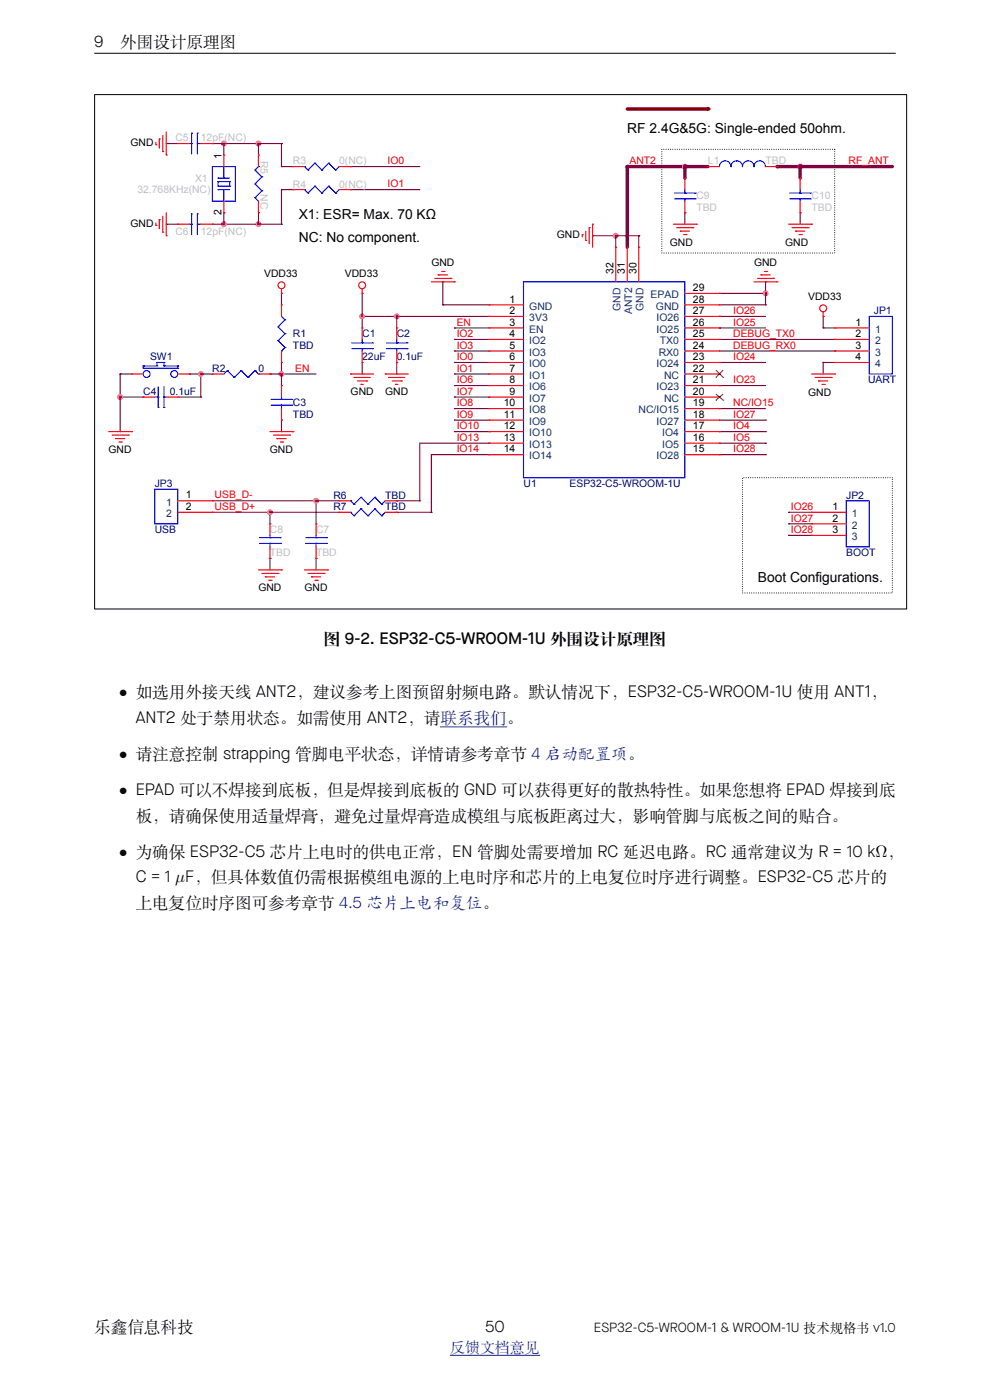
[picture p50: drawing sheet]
<svg xmlns="http://www.w3.org/2000/svg" width="210mm" height="297mm" viewBox="0 0 210 297" stroke-linecap="round" stroke-linejoin="round" font-family="sans-serif">
<defs><g id="words">
<g font-size="3.5">
<text x="20" y="9.9">9</text>
<text x="25.5" y="9.9">外围设计原理图</text>
<text x="68.7" y="136.6">图 9-2. ESP32-C5-WROOM-1U 外围设计原理图</text>
<text x="25.3" y="148">• 如选用外接天线 ANT2，建议参考上图预留射频电路。默认情况下，ESP32-C5-WROOM-1U 使用 ANT1，</text>
<text x="28.8" y="153.4">ANT2 处于禁用状态。如需使用 ANT2，请联系我们。</text>
<text x="25.3" y="161">• 请注意控制 strapping 管脚电平状态，详情请参考章节 4 启动配置项。</text>
<text x="25.3" y="168.6">• EPAD 可以不焊接到底板，但是焊接到底板的 GND 可以获得更好的散热特性。如果您想将 EPAD 焊接到底</text>
<text x="28.8" y="174.1">板，请确保使用适量焊膏，避免过量焊膏造成模组与底板距离过大，影响管脚与底板之间的贴合。</text>
<text x="25.3" y="181.7">• 为确保 ESP32-C5 芯片上电时的供电正常，EN 管脚处需要增加 RC 延迟电路。RC 通常建议为 R = 10 kΩ，</text>
<text x="28.8" y="187.2">C = 1 µF，但具体数值仍需根据模组电源的上电时序和芯片的上电复位时序进行调整。ESP32-C5 芯片的</text>
<text x="28.8" y="192.7">上电复位时序图可参考章节 4.5 芯片上电和复位。</text>
<text x="20" y="282.5">乐鑫信息科技</text>
<text x="102.9" y="282.5">50</text>
</g>
<text font-size="3.2" fill="#1020a0" x="95.5" y="286.8">反馈文档意见</text>
<g font-size="2.9">
<text x="133.1" y="28.2">RF 2.4G&amp;5G: Single-ended 50ohm.</text>
<text x="63.4" y="46.6">X1: ESR= Max. 70 KΩ</text>
<text x="63.4" y="51.4">NC: No component.</text>
<text x="160.8" y="123.6">Boot Configurations.</text>
</g>
<text font-size="2.8" x="126" y="282.5">ESP32-C5-WROOM-1 &amp; WROOM-1U 技术规格书 v1.0</text>
<g font-size="2.2" fill="#c0c0c0">
<text x="37.2" y="30">C5</text>
<text x="42.6" y="30">12pF(NC)</text>
<text x="55.2" y="34.1" transform="rotate(90 55.2 34.1)">R5</text>
<text x="62.2" y="34.9">R3</text>
<text x="71.9" y="34.9">0(NC)</text>
<text x="150.2" y="34.9">L1</text>
<text x="162.4" y="34.9">TBD</text>
<text x="29.2" y="41">32.768KHz(NC)</text>
<text x="41.4" y="38.6">X1</text>
<text x="55.2" y="41.2" transform="rotate(90 55.2 41.2)">NC</text>
<text x="62.2" y="39.8">R4</text>
<text x="71.9" y="39.8">0(NC)</text>
<text x="147.7" y="42.2">C9</text>
<text x="147.7" y="44.7">TBD</text>
<text x="172.2" y="42.2">C10</text>
<text x="172.2" y="44.7">TBD</text>
<text x="37.2" y="49.8">C6</text>
<text x="42.6" y="49.8">12pF(NC)</text>
<text x="57.3" y="113.1">C8</text>
<text x="67" y="113.1">C7</text>
<text x="57.3" y="118">TBD</text>
<text x="67" y="118">TBD</text>
</g>
<g font-size="2.2">
<text x="27.7" y="31">GND</text>
<text x="47" y="33.6" transform="rotate(-90 47 33.6)">1</text>
<text x="47" y="45.6" transform="rotate(-90 47 45.6)">2</text>
<text x="27.7" y="48.1">GND</text>
<text x="118.1" y="50.5">GND</text>
<text x="142.1" y="52.2">GND</text>
<text x="166.5" y="52.2">GND</text>
<text x="56" y="58.8">VDD33</text>
<text x="73.2" y="58.8">VDD33</text>
<text x="91.5" y="56.4">GND</text>
<text x="130.1" y="58.1" transform="rotate(-90 130.1 58.1)">32</text>
<text x="132.6" y="58.1" transform="rotate(-90 132.6 58.1)">31</text>
<text x="135" y="58.1" transform="rotate(-90 135 58.1)">30</text>
<text x="159.9" y="56.4">GND</text>
<text x="108.1" y="64.2">1</text>
<text x="147" y="64.2">28</text>
<text x="147" y="61.7">29</text>
<text x="171.4" y="63.7">VDD33</text>
<text x="108.1" y="66.6">2</text>
<text x="108.1" y="69.1">3</text>
<text x="108.1" y="71.5">4</text>
<text x="147" y="66.6">27</text>
<text x="147" y="69.1">26</text>
<text x="147" y="71.5">25</text>
<text x="181.4" y="69.1">1</text>
<text x="181.4" y="71.5">2</text>
<text x="108.1" y="74">5</text>
<text x="108.1" y="76.4">6</text>
<text x="147" y="74">24</text>
<text x="147" y="76.4">23</text>
<text x="181.4" y="74">3</text>
<text x="181.4" y="76.4">4</text>
<text x="74.4" y="83.8">GND</text>
<text x="81.7" y="83.8">GND</text>
<text x="108.1" y="78.9">7</text>
<text x="108.1" y="81.3">8</text>
<text x="108.1" y="83.7">9</text>
<text x="147" y="78.9">22</text>
<text x="147" y="81.3">21</text>
<text x="147" y="83.7">20</text>
<text x="106.9" y="86.2">10</text>
<text x="106.9" y="88.6">11</text>
<text x="147" y="86.2">19</text>
<text x="147" y="88.6">18</text>
<text x="171.4" y="84">GND</text>
<text x="106.9" y="91.1">12</text>
<text x="106.9" y="93.5">13</text>
<text x="106.9" y="96">14</text>
<text x="147" y="91.1">17</text>
<text x="147" y="93.5">16</text>
<text x="147" y="96">15</text>
<text x="23" y="96">GND</text>
<text x="57.3" y="96">GND</text>
<text x="39.4" y="105.7">1</text>
<text x="39.4" y="108.2">2</text>
<text x="176.6" y="108.2">1</text>
<text x="176.6" y="110.6">2</text>
<text x="176.6" y="113.1">3</text>
<text x="54.8" y="125.3">GND</text>
<text x="64.6" y="125.3">GND</text>
</g>
<g font-size="2.2" fill="#f00">
<text x="82.2" y="34.9">IO0</text>
<text x="133.5" y="34.9">ANT2</text>
<text x="180" y="34.8">RF_ANT</text>
<text x="82.2" y="39.7">IO1</text>
<text x="96.9" y="71.5">IO2</text>
<text x="96.9" y="69.1">EN</text>
<text x="155.5" y="71.5">DEBUG_TX0</text>
<text x="155.5" y="69.1">IO25</text>
<text x="155.5" y="66.6">IO26</text>
<text x="96.9" y="74">IO3</text>
<text x="96.9" y="76.4">IO0</text>
<text x="155.5" y="76.4">IO24</text>
<text x="155.5" y="73.9">DEBUG_RX0</text>
<text x="62.6" y="78.9">EN</text>
<text x="96.9" y="78.9">IO1</text>
<text x="96.9" y="81.3">IO6</text>
<text x="96.9" y="83.7">IO7</text>
<text x="155.5" y="81.3">IO23</text>
<text x="96.9" y="86.2">IO8</text>
<text x="96.9" y="88.6">IO9</text>
<text x="155.5" y="86.2">NC/IO15</text>
<text x="155.5" y="88.6">IO27</text>
<text x="96.9" y="93.5">IO13</text>
<text x="96.9" y="96">IO14</text>
<text x="96.9" y="91.1">IO10</text>
<text x="155.5" y="96">IO28</text>
<text x="155.5" y="91.1">IO4</text>
<text x="155.5" y="93.5">IO5</text>
<text x="45.5" y="105.7">USB_D-</text>
<text x="45.5" y="108.2">USB_D+</text>
<text x="167.8" y="113.1">IO28</text>
<text x="167.8" y="110.6">IO27</text>
<text x="167.8" y="108.2">IO26</text>
</g>
<g font-size="2.2" fill="#004080">
<text x="112.3" y="65.7">GND</text>
<text x="131.6" y="65.9" transform="rotate(-90 131.6 65.9)">GND</text>
<text x="136.5" y="65.9" transform="rotate(-90 136.5 65.9)">GND</text>
<text x="138" y="63.2">EPAD</text>
<text x="139.1" y="65.7">GND</text>
<text x="112.3" y="68.1">3V3</text>
<text x="112.3" y="70.6">EN</text>
<text x="134.1" y="66.7" transform="rotate(-90 134.1 66.7)">ANT2</text>
<text x="139.3" y="68.1">IO26</text>
<text x="139.3" y="70.6">IO25</text>
<text x="185.6" y="70.6">1</text>
<text x="112.3" y="73">IO2</text>
<text x="112.3" y="75.5">IO3</text>
<text x="112.3" y="77.9">IO0</text>
<text x="139.3" y="77.9">IO24</text>
<text x="139.7" y="75.5">RX0</text>
<text x="140" y="73">TX0</text>
<text x="185.6" y="73">2</text>
<text x="185.6" y="75.5">3</text>
<text x="185.6" y="77.9">4</text>
<text x="112.3" y="80.3">IO1</text>
<text x="112.3" y="82.8">IO6</text>
<text x="139.3" y="82.8">IO23</text>
<text x="140.9" y="80.3">NC</text>
<text x="112.3" y="85.2">IO7</text>
<text x="112.3" y="87.7">IO8</text>
<text x="135.4" y="87.7">NC/IO15</text>
<text x="140.9" y="85.2">NC</text>
<text x="112.3" y="90.1">IO9</text>
<text x="112.3" y="92.6">IO10</text>
<text x="112.3" y="95">IO13</text>
<text x="139.3" y="90.1">IO27</text>
<text x="140.5" y="92.6">IO4</text>
<text x="140.5" y="95">IO5</text>
<text x="112.3" y="97.5">IO14</text>
<text x="139.3" y="97.5">IO28</text>
<text x="35.2" y="107.2">1</text>
<text x="35.2" y="109.7">2</text>
<text x="180.7" y="109.7">1</text>
<text x="180.7" y="112.1">2</text>
<text x="180.7" y="114.6">3</text>
</g>
<g font-size="2.2" fill="#000080">
<text x="62.2" y="71.6">R1</text>
<text x="76.8" y="71.6">C1</text>
<text x="84.2" y="71.6">C2</text>
<text x="185.4" y="66.7">JP1</text>
<text x="31.8" y="76.4">SW1</text>
<text x="62.2" y="74">TBD</text>
<text x="76.8" y="76.4">22uF</text>
<text x="84.2" y="76.4">0.1uF</text>
<text x="30.4" y="83.8">C4</text>
<text x="36" y="83.8">0.1uF</text>
<text x="45" y="78.9">R2</text>
<text x="54.8" y="78.9">0</text>
<text x="184.1" y="81.3">UART</text>
<text x="62.2" y="86.2">C3</text>
<text x="62.2" y="88.7">TBD</text>
<text x="32.8" y="103.3">JP3</text>
<text x="70.7" y="105.8">R6</text>
<text x="81.7" y="105.8">TBD</text>
<text x="111" y="103.3">U1</text>
<text x="120.8" y="103.3">ESP32-C5-WROOM-1U</text>
<text x="179.5" y="105.8">JP2</text>
<text x="32.8" y="113.1">USB</text>
<text x="70.7" y="108.2">R7</text>
<text x="81.7" y="108.2">TBD</text>
<text x="179.5" y="118">BOOT</text>
</g>
</g></defs>
<path d="M20 11.3h170" fill="none" stroke="#000" stroke-width=".21"/>
<g fill="none" stroke="#800040" stroke-width=".24">
<path d="M93.9 59.8h.1M93.9 59.8v4.9M162.4 59.8h.1M162.4 59.8v4.9M76.8 67.1h.1M76.8 62.2h.1M76.8 67.1h26.9M76.8 62.2v7.4M84.2 67.1h.1M84.2 67.1v2.5M93.9 64.7h.1M93.9 64.7h9.8"/>
<path d="M96.4 72h.1M96.4 74.5h.1M96.4 69.6h.1M96.4 76.9h.1M96.4 79.3h.1M96.4 76.9h7.3M96.4 72h7.3M96.4 74.5h7.3M96.4 69.6h7.3M96.4 79.3h7.3M152.6 76.9h.1M152.6 69.6h.1"/>
<path d="M152.6 67.1h.1M152.6 67.1h9.8M152.6 76.9h9.8M152.6 72h24.5M152.6 74.5h24.5M152.6 69.6h9.8M152.6 62.2h9.8M152.6 64.7h9.8M162.4 62.2h.1M162.4 64.7h.1M174.6 67.1h.1M174.6 76.9h.1"/>
<path d="M174.6 69.6h.1M174.6 76.9h2.5M174.6 67.1v2.5M174.6 76.9v2.4M174.6 69.6h2.5M177.1 72h.1M177.1 74.5h.1M89 94h14.7M91.5 96.5h12.2M96.4 81.8h.1M96.4 84.2h.1M96.4 86.7h.1"/>
<path d="M96.4 89.1h.1M96.4 91.6h.1M96.4 86.7h7.3M96.4 81.8h7.3M96.4 91.6h7.3M96.4 89.1h7.3M96.4 84.2h7.3M103.7 94h.1M103.7 96.5h.1M152.6 86.7h.1M152.6 81.8h.1M152.6 94h9.8"/>
<path d="M152.6 96.5h9.8M152.6 86.7h9.8M152.6 81.8h9.8M152.6 91.6h9.8M152.6 89.1h9.8M162.4 96.5h.1M162.4 91.6h.1M162.4 94h.1M162.4 89.1h.1"/>
</g>
<g fill="#f0f" stroke="#f0f" stroke-width=".24">
<circle cx="162.4" cy="62.2" r=".49"/>
<circle cx="84.2" cy="67.1" r=".49"/>
<circle cx="76.8" cy="67.1" r=".49"/>
</g>
<path d="M133.1 35.3h12.2" fill="none" stroke="#800040" stroke-width=".73"/>
<circle cx="133.1" cy="35.3" r=".36" fill="#800040"/>
<circle cx="145.3" cy="35.3" r=".49" fill="#f0f" stroke="#f0f" stroke-width=".24"/>
<path d="M133.1 35.3v17.2" fill="none" stroke="#800040" stroke-width=".73"/>
<circle cx="133.1" cy="35.3" r=".36" fill="#800040"/>
<path d="M125.7 50h.1M125.7 50h9.8M130.6 50h.1M130.6 50v2.5M135.5 50h.1M135.5 50v2.5M169.7 45.1h.1M169.7 45.1v2.5" fill="none" stroke="#800040" stroke-width=".24"/>
<circle cx="130.6" cy="50" r=".49" fill="#f0f" stroke="#f0f" stroke-width=".24"/>
<path d="M164.8 35.3h4.9" fill="none" stroke="#800040" stroke-width=".73"/>
<circle cx="164.8" cy="35.3" r=".36" fill="#800040"/>
<circle cx="169.7" cy="35.3" r=".49" fill="#f0f" stroke="#f0f" stroke-width=".24"/>
<path d="M169.7 35.3h19.6" fill="none" stroke="#800040" stroke-width=".73"/>
<circle cx="169.7" cy="35.3" r=".36" fill="#800040"/>
<path d="M145.3 35.3h4.9" fill="none" stroke="#800040" stroke-width=".73"/>
<circle cx="145.3" cy="35.3" r=".36" fill="#800040"/>
<path d="M145.3 45.1h.1M145.3 45.1v2.5" fill="none" stroke="#800040" stroke-width=".24"/>
<path d="M169.7 35.3v2.5" fill="none" stroke="#800040" stroke-width=".73"/>
<circle cx="169.7" cy="35.3" r=".36" fill="#800040"/>
<path d="M145.3 35.3v2.5" fill="none" stroke="#800040" stroke-width=".73"/>
<circle cx="145.3" cy="35.3" r=".36" fill="#800040"/>
<g fill="none" stroke="#800040" stroke-width=".24">
<path d="M35.3 30.5h.1M35.3 30.5h2.4M45 30.5h.1M45 30.5h14.7M47.5 30.5h.1M47.5 30.5v2.4M54.8 30.5h.1M54.8 30.5v2.4M59.7 30.5h.1M59.7 35.3h.1M59.7 30.5v4.8M59.7 35.3h2.5"/>
<path d="M74.4 35.3h.1M74.4 35.3h14.6M35.3 47.6h.1M35.3 47.6h2.4M45 47.6h.1M45 47.6h14.7M47.5 47.6h.1M47.5 45.1h.1M47.5 45.1v2.5M54.8 45.1h.1M54.8 45.1v2.5M59.7 40.2h.1"/>
<path d="M59.7 47.6h.1M59.7 40.2v7.4M59.7 40.2h2.5M74.4 40.2h.1M74.4 40.2h14.6M25.5 79.3h.1M25.5 79.3h2.4M25.5 79.3v12.3M40.2 79.3h.1M40.2 79.3h4.8M42.6 79.3h.1M42.6 79.3v4.9"/>
<path d="M57.3 79.3h.1M57.3 79.3h9.7M59.7 76.9h.1M59.7 62.2h.1M59.7 79.3h.1M59.7 62.2v2.5M59.7 76.9v4.9M76.8 79.3h.1M76.8 76.9v2.4M84.2 79.3h.1M84.2 76.9v2.4M25.5 84.2h.1"/>
<path d="M25.5 84.2h4.9M30.4 84.2h.1M37.7 84.2h4.9M42.6 84.2h.1M59.7 89.1h.1M59.7 89.1v2.5M89 94v12.2M91.5 96.5v12.2M45 106.2h.1M45 108.7h.1M45 106.2h26.9M45 108.7h26.9"/>
<path d="M57.3 118.5h.1M57.3 108.7h.1M57.3 108.7v2.4M57.3 118.5v2.4M67 118.5h.1M67 106.2h.1M67 106.2v4.9M67 118.5v2.4M84.2 106.2h.1M84.2 108.7h.1M84.2 106.2h4.8M84.2 108.7h7.3"/>
<path d="M89 106.2h.1M91.5 108.7h.1M167.3 113.6h.1M167.3 111.1h.1M167.3 108.7h.1M167.3 108.7h4.9M167.3 113.6h4.9M167.3 111.1h4.9"/>
</g>
<g fill="#f0f" stroke="#f0f" stroke-width=".24">
<circle cx="54.8" cy="47.6" r=".49"/>
<circle cx="47.5" cy="47.6" r=".49"/>
<circle cx="54.8" cy="30.4" r=".49"/>
<circle cx="47.5" cy="30.4" r=".49"/>
<circle cx="57.3" cy="108.7" r=".49"/>
<circle cx="67" cy="106.2" r=".49"/>
<circle cx="59.7" cy="79.3" r=".49"/>
<circle cx="25.5" cy="84.2" r=".49"/>
<circle cx="42.6" cy="79.3" r=".49"/>
</g>
<g fill="none" stroke="#f00" stroke-width=".24">
<path d="M33.1 30.7h.1M33.1 30.2v.5M33.8 29.5h.1M33.8 29.5v1.9M34.5 32.2h.1M34.5 28.7v3.5M35.3 32.9h.1M35.3 28v4.9M33.1 47.8h.1M33.1 47.3v.5M33.8 46.6h.1M33.8 46.6v1.9"/>
<path d="M34.5 49.3h.1M34.5 45.9v3.4M35.3 50h.1M35.3 45.1v4.9M91.5 59.8h4.9M92.2 59.1h3.4M93 58.3h.1M93 58.3h1.9M93.7 57.6h.5M94.2 57.6h.1M95.6 59.1h.1M96.4 59.8h.1"/>
<path d="M123.5 49.8h.1M123.5 49.8v.5M124.2 51h.1M124.2 49v2M125 48.3h.1M125 48.3v3.4M125.7 47.6h.1M125.7 47.6v4.9M142.8 47.6h4.9M143.6 48.3h3.4M144.3 49h.1M144.3 49h2"/>
<path d="M145 49.8h.5M145.5 49.8h.1M147 48.3h.1M147.7 47.6h.1M159.9 59.8h4.9M160.7 59.1h3.4M161.4 58.3h.1M161.4 58.3h2M162.1 57.6h.5M162.6 57.6h.1M164.1 59.1h.1M164.8 59.8h.1"/>
<path d="M167.3 47.6h4.9M168 48.3h3.4M168.7 49h.1M168.7 49h2M169.5 49.8h.5M170 49.8h.1M171.4 48.3h.1M172.2 47.6h.1M59.7 62.2h.1M59.7 61.3v.9M74.4 79.3h.1M74.4 79.3h4.9"/>
<path d="M76.8 62.2h.1M76.8 61.3v.9M81.7 79.3h.1M81.7 79.3h4.9M172.2 79.3h4.9M174.6 67.1h.1M174.6 66.1v1M177.1 79.3h.1M23 91.6h4.9M23.8 92.3h3.4M24.5 93h.1M24.5 93h2"/>
<path d="M25.2 93.8h.5M25.7 93.8h.1M27.2 92.3h.1M27.9 91.6h.1M57.3 91.6h4.9M58 92.3h3.4M58.7 93h.1M58.7 93h2M59.5 93.8h.5M60 93.8h.1M61.4 92.3h.1M62.2 91.6h.1"/>
<path d="M75.1 80.1h.1M75.1 80.1h3.4M75.8 80.8h2M76.6 81.5h.1M76.6 81.5h.5M77.8 80.8h.1M82.4 80.1h.1M82.4 80.1h3.5M83.2 80.8h1.9M83.9 81.5h.1M83.9 81.5h.5M85.1 80.8h.1"/>
<path d="M172.9 80.1h3.4M173.6 80.8h.1M173.6 80.8h2M174.4 81.5h.5M174.9 81.5h.1M176.3 80.1h.1M54.8 120.9h4.9M55.5 121.6h3.5M56.3 122.4h.1M56.3 122.4h1.9M57 123.1h.5M57.5 123.1h.1"/>
<path d="M59 121.6h.1M59.7 120.9h.1M64.6 120.9h4.9M65.3 121.6h3.5M66.1 122.4h.1M66.1 122.4h1.9M66.8 123.1h.5M67.3 123.1h.1M68.8 121.6h.1M69.5 120.9h.1"/>
<circle cx="59.7" cy="60.5" r=".73"/>
<circle cx="76.8" cy="60.5" r=".73"/>
<circle cx="174.6" cy="65.4" r=".73"/>
</g>
<path d="M133.1 23.1h17.1" fill="none" stroke="#800000" stroke-width=".73"/>
<circle cx="150.2" cy="23.1" r=".36" fill="#800000"/>
<path d="M140.4 31.7h36.7v22h-36.7zM157.5 101.3h31.8v24.5h-31.8z" fill="none" stroke="#000" stroke-width=".24" stroke-dasharray="0 .5"/>
<g fill="none" stroke="#00f" stroke-width=".24">
<path d="M40.2 30.5h.4M40.6 30.5h.1M40.6 28.2h.1M40.6 28.2v4.5M41.9 28.2h.1M41.9 30.5h.1M41.9 28.2v4.5M41.9 30.5h.7M45 35.3h4.9v7.4h-4.9zM46.3 37.8h.1M46.3 39.5h.1M46.3 38.5h.1"/>
<path d="M46.3 37.8h2.4M46.3 39.5h2.4M46.3 38.5v1M46.3 38.5h2.4M47.5 37.8h.1M47.5 35.3v2.5M48.7 39.5h.1M48.7 38.5h.1M48.7 38.5v1M54.1 39h.1M54.1 36.1h.1M54.1 39l1.4 1.5"/>
<path d="M54.1 36.1l1.4 1.4M54.8 35.3h.1M54.8 35.3l-.7 .8M55.5 37.5h.1M55.5 37.5l-1.4 1.5M64.6 35.3h.1M64.6 35.3l.7 .8M65.3 36.1h.1M66.8 34.6h.1M66.8 39.5h.1M66.8 34.6l1.5 1.5M66.8 34.6l-1.5 1.5"/>
<path d="M66.8 39.5l1.5 1.5M66.8 39.5l-1.5 1.5M68.3 36.1h.1M69.7 34.6h.1M69.7 39.5h.1M69.7 34.6l1.5 1.5M69.7 34.6l-1.4 1.5M69.7 39.5l1.5 1.5M69.7 39.5l-1.4 1.5M71.2 36.1h.1M71.9 35.3l-.7 .8M152.6 35.3v.1a1.22 1.22 0 0 1 1.2-1.3 1.22 1.22 0 0 1 1.2 1.3l.1-.1a1.22 1.22 0 0 1 1.2-1.2 1.22 1.22 0 0 1 1.2 1.3v-.1a1.22 1.22 0 0 1 1.2-1.2 1.22 1.22 0 0 1 1.2 1.3v-.1a1.22 1.22 0 0 1 1.3-1.2 1.22 1.22 0 0 1 1.2 1.3v-.1"/>
<path d="M40.2 47.6h.4M40.6 47.6h.1M40.6 45.4h.1M40.6 45.4v4.4M41.9 45.4h.1M41.9 47.6h.1M41.9 47.6h.7M41.9 45.4v4.4M46.3 40.2h.1M46.3 40.2h2.4M47.5 40.2h.1M47.5 40.2v2.5"/>
<path d="M54.1 41.9h.1M54.1 41.9l.7 .8M55.5 40.5h.1M55.5 40.5l-1.4 1.4M64.6 40.2h.1M64.6 40.2l.7 .8M65.3 41h.1M68.3 41h.1M71.2 41h.1M71.9 40.2l-.7 .8M111 59.8h34.3v41.5h-34.3zM143.1 41h4.4"/>
<path d="M143.1 42.2h4.4M145.3 42.2h.1M145.3 41h.1M145.3 40.2v.8M145.3 42.2v.5M147.5 41h.1M147.5 42.2h.1M167.5 41h4.4M167.5 42.2h4.4M169.7 42.2h.1M169.7 41h.1M169.7 40.2v.8"/>
<path d="M169.7 42.2v.5M171.9 41h.1M171.9 42.2h.1M30.4 77.6h.1M30.4 77.6v.5h7.3M30.4 77.6h2.9M33.3 76.9h.1M33.3 77.6h.1M33.3 76.9h1.5M33.3 76.9v.7M34.8 77.6h.1M34.8 76.9h.1"/>
<path d="M34.8 76.9v.7M34.8 77.6h2.9M37.7 78.1h.1M37.7 77.6h.1M37.7 77.6v.5M48.2 78.6h.1M48.2 78.6l-.7 .7M48.2 78.6l1.5 1.5M51.2 78.6h.1M51.2 78.6l-1.5 1.5M51.2 78.6l1.4 1.5M54.1 78.6h.1"/>
<path d="M54.1 78.6l-1.5 1.5M54.1 78.6l.7 .7M54.8 79.3h.1M59 69.3h.1M59 72.3h.1M59 69.3l1.4 1.5M59 72.3l1.4 1.4M59.7 74.5h.1M59.7 67.1l.7 .8M60.4 67.9h.1M60.4 70.8h.1M60.4 73.7h.1"/>
<path d="M60.4 67.9l-1.4 1.4M60.4 70.8l-1.4 1.5M60.4 73.7l-.7 .8M74.6 72.7h4.4M74.6 74h4.4M76.8 74h.1M76.8 72.7h.1M76.8 72v.7M76.8 74v.5M79 72.7h.1M79 74h.1M82 72.7h4.4"/>
<path d="M82 74h4.4M84.2 74h.1M84.2 72.7h.1M84.2 72v.7M84.2 74v.5M86.4 72.7h.1M86.4 74h.1M184.4 67.1h4.9v12.2h-4.9zM32.8 84.2h.7M33.5 86.4h.1M33.5 84.2h.1M33.5 82v4.4"/>
<path d="M34.8 84.2h.1M34.8 86.4h.1M34.8 84.2h.5M34.8 82v4.4M49.7 80.1h.1M52.6 80.1h.1M57.5 85.9h4.4M57.5 84.7h4.4M59.7 84.7h.1M59.7 85.9h.1M59.7 84.2v.5M59.7 85.9v.8"/>
<path d="M61.9 85.9h.1M61.9 84.7h.1M32.8 103.8h4.9v7.3h-4.9zM55.1 115.3h4.4M55.1 114.1h4.4M57.3 114.1h.1M57.3 115.3h.1M57.3 113.6v.5M57.3 115.3v.7M59.5 115.3h.1M59.5 114.1h.1M64.8 115.3h4.4"/>
<path d="M64.8 114.1h4.4M67 114.1h.1M67 115.3h.1M67 113.6v.5M67 115.3v.7M69.2 115.3h.1M69.2 114.1h.1M74.4 106.2h.1M74.4 108.7h.1M74.4 106.2l.7 .8M74.4 108.7l.7 .7M75.1 107h.1"/>
<path d="M75.1 109.4h.1M76.6 105.5h.1M76.6 107.9h.1M76.6 105.5l1.4 1.5M76.6 105.5l-1.5 1.5M76.6 107.9l1.4 1.5M76.6 107.9l-1.5 1.5M78 107h.1M78 109.4h.1M79.5 105.5h.1M79.5 107.9h.1M79.5 105.5l1.5 1.5"/>
<path d="M79.5 105.5l-1.5 1.5M79.5 107.9l1.5 1.5M79.5 107.9l-1.5 1.5M81 107h.1M81 109.4h.1M81.7 106.2l-.7 .8M81.7 108.7l-.7 .7M179.5 106.2h4.9v9.8h-4.9z"/>
<circle cx="31.1" cy="79.3" r=".73"/>
<circle cx="37" cy="79.3" r=".73"/>
</g>
<g fill="none" stroke="#f00" stroke-width=".24">
<path d="M37.7 30.5h.1M37.7 30.5h2.5M42.6 30.5h2.4M45 30.5h.1M47.5 32.9h.1M47.5 32.9v2.4M54.8 32.9h.1M54.8 32.9v2.4M62.2 35.3h.1M62.2 35.3h2.4M71.9 35.3h2.5M74.4 35.3h.1"/>
<path d="M145.3 37.8h.1M145.3 37.8v2.4M150.2 35.3h.1M150.2 35.3h2.4M162.4 35.3h2.4M164.8 35.3h.1M169.7 37.8h.1M169.7 37.8v2.4M37.7 47.6h.1M37.7 47.6h2.5M42.6 47.6h2.4M45 47.6h.1"/>
<path d="M47.5 45.1h.1M47.5 42.7v2.4M54.8 45.1h.1M54.8 42.7v2.4M62.2 40.2h.1M62.2 40.2h2.4M71.9 40.2h2.5M74.4 40.2h.1M130.6 52.5h.1M130.6 52.5v7.3M133.1 52.5h.1M133.1 52.5v7.3"/>
<path d="M135.5 52.5h.1M135.5 52.5v7.3M145.3 45.1h.1M145.3 42.7v2.4M169.7 45.1h.1M169.7 42.7v2.4M27.9 79.3h.1M27.9 79.3h2.5M37.7 79.3h2.5M40.2 79.3h.1M45 79.3h.1M45 79.3h2.5"/>
<path d="M54.8 79.3h2.5M57.3 79.3h.1M59.7 64.7h.1M59.7 76.9h.1M59.7 64.7v2.4M59.7 74.5v2.4M76.8 76.9h.1M76.8 69.6h.1M76.8 69.6v2.4M76.8 74.5v2.4M84.2 76.9h.1M84.2 69.6h.1"/>
<path d="M84.2 69.6v2.4M84.2 74.5v2.4M103.7 64.7h.1M103.7 67.1h.1M103.7 69.6h.1M103.7 72h.1M103.7 74.5h.1M103.7 76.9h.1M103.7 79.3h.1M103.7 79.3h7.3M103.7 64.7h7.3M103.7 67.1h7.3"/>
<path d="M103.7 69.6h7.3M103.7 72h7.3M103.7 74.5h7.3M103.7 76.9h7.3M145.3 79.3h7.3M145.3 64.7h7.3M145.3 67.1h7.3M145.3 69.6h7.3M145.3 72h7.3M145.3 74.5h7.3M145.3 76.9h7.3M145.3 62.2h7.3"/>
<path d="M152.6 64.7h.1M152.6 67.1h.1M152.6 69.6h.1M152.6 72h.1M152.6 74.5h.1M152.6 76.9h.1M152.6 79.3h.1M152.6 62.2h.1M177.1 69.6h.1M177.1 72h.1M177.1 74.5h.1M177.1 76.9h.1"/>
<path d="M177.1 69.6h7.3M177.1 72h7.3M177.1 74.5h7.3M177.1 76.9h7.3M30.4 84.2h.1M30.4 84.2h2.4M35.3 84.2h2.4M37.7 84.2h.1M59.7 81.8h.1M59.7 89.1h.1M59.7 81.8v2.4M59.7 86.7v2.4"/>
<path d="M103.7 81.8h.1M103.7 84.2h.1M103.7 86.7h.1M103.7 89.1h.1M103.7 91.6h.1M103.7 94h.1M103.7 96.5h.1M103.7 84.2h7.3M103.7 81.8h7.3M103.7 86.7h7.3M103.7 89.1h7.3M103.7 91.6h7.3"/>
<path d="M103.7 94h7.3M103.7 96.5h7.3M145.3 84.2h7.3M145.3 81.8h7.3M145.3 86.7h7.3M145.3 89.1h7.3M145.3 91.6h7.3M145.3 94h7.3M145.3 96.5h7.3M152.6 81.8h.1M152.6 84.2h.1M152.6 86.7h.1"/>
<path d="M152.6 89.1h.1M152.6 91.6h.1M152.6 94h.1M152.6 96.5h.1M37.7 106.2h7.3M37.7 108.7h7.3M45 106.2h.1M45 108.7h.1M57.3 111.1h.1M57.3 118.5h.1M57.3 111.1v2.5M57.3 116v2.5"/>
<path d="M67 111.1h.1M67 118.5h.1M67 111.1v2.5M67 116v2.5M71.9 106.2h.1M71.9 108.7h.1M71.9 106.2h2.5M71.9 108.7h2.5M81.7 106.2h2.5M81.7 108.7h2.5M84.2 106.2h.1M84.2 108.7h.1"/>
<path d="M172.2 108.7h.1M172.2 111.1h.1M172.2 113.6h.1M172.2 108.7h7.3M172.2 111.1h7.3M172.2 113.6h7.3"/>
</g>
<path d="M151.9 78.5l1.5 1.6M153.4 78.5l-1.5 1.6M151.9 80.1h.1M151.9 84.9h.1M151.9 83.6l1.5 1.3M153.4 80.1h.1M153.4 84.9h.1M153.4 83.6l-1.5 1.3" fill="none" stroke="#804000" stroke-width=".21"/>
<path d="M20 20.1h172.4M20.1 20.1v109.1M192.3 20.1v109.1M20 129.2h172.4" fill="none" stroke="#000" stroke-width=".21"/>
<path d="M93.4 154.2h14.2M95.4 287.5h19.2" fill="none" stroke="#1020a0" stroke-width=".21"/>
<use href="#words"/>
</svg>
